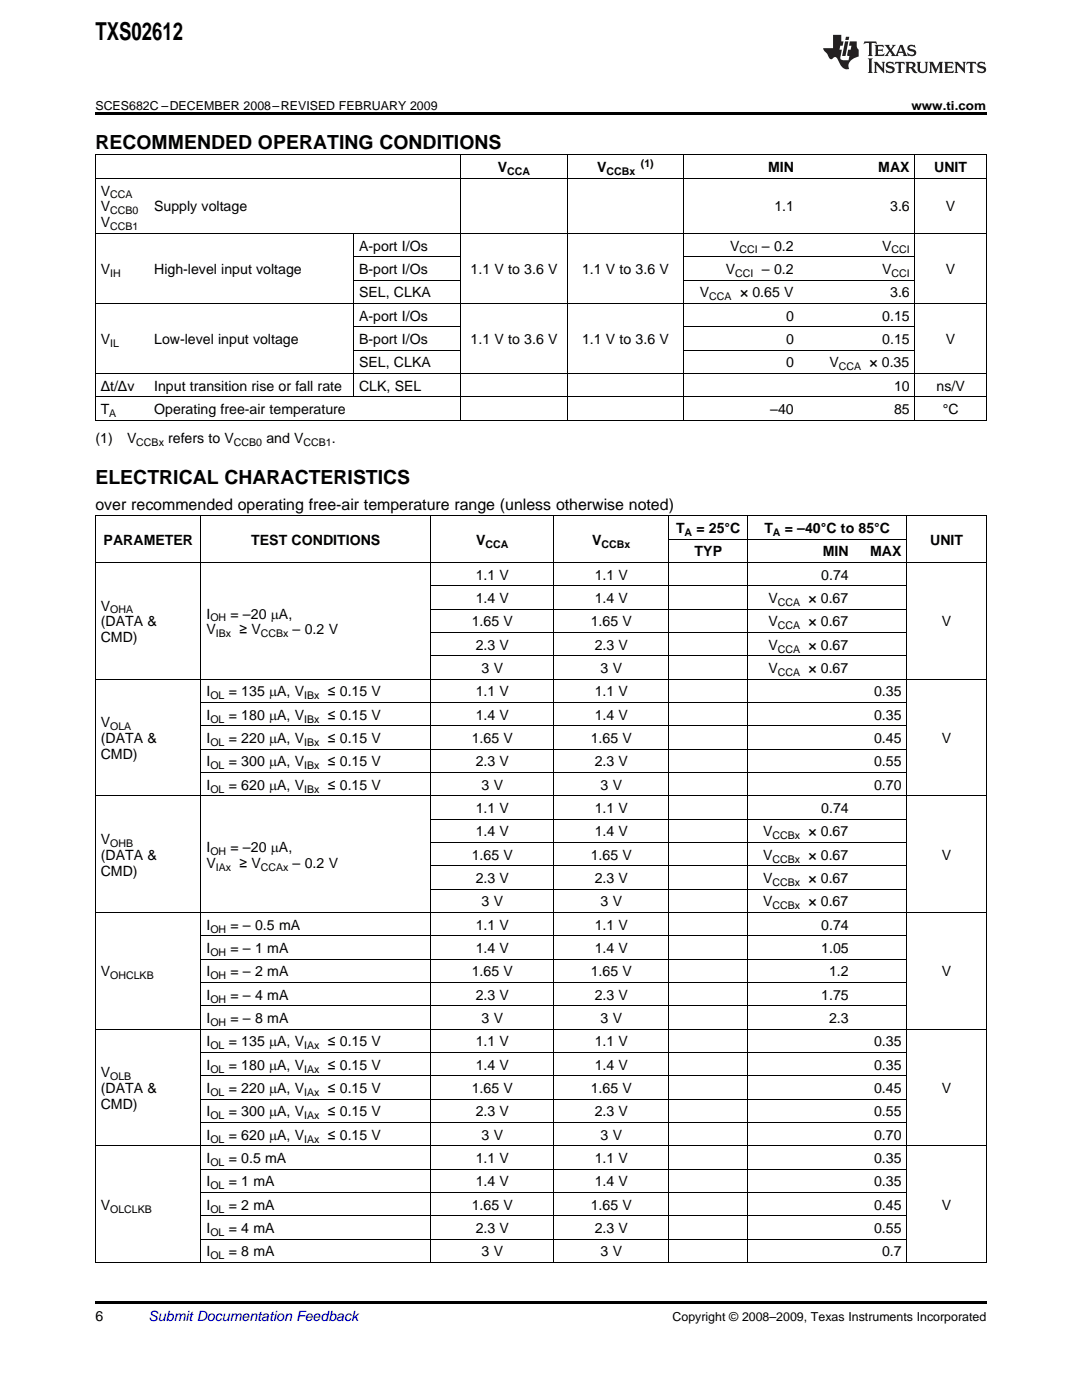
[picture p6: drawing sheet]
<svg xmlns="http://www.w3.org/2000/svg" width="216mm" height="279mm" viewBox="0 0 216 279" stroke-linecap="round" stroke-linejoin="round" font-family="sans-serif">
<defs><g id="words">
<text font-size="4.9" x="19" y="7.9">TXS02612</text>
<g font-size="3.9">
<text x="19" y="29.7">RECOMMENDED OPERATING CONDITIONS</text>
<text x="19" y="96.6">ELECTRICAL CHARACTERISTICS</text>
</g>
<text font-size="3.2" x="19" y="101.7">over recommended operating free-air temperature range (unless otherwise noted)</text>
<g font-size="2.8">
<text x="99.3" y="34.4">V</text>
<text x="119.2" y="34.4">V</text>
<text x="153.2" y="34.4">MIN</text>
<text x="175.3" y="34.4">MAX</text>
<text x="186.4" y="34.4">UNIT</text>
<text x="20.1" y="39">V</text>
<text x="20.1" y="42.2">V</text>
<text x="20.1" y="45.4">V</text>
<text x="30.8" y="42.2">Supply voltage</text>
<text x="154.5" y="42.2">1.1</text>
<text x="177.6" y="42.2">3.6</text>
<text x="188.7" y="42.2">V</text>
<text x="71.6" y="50">A-port I/Os</text>
<text x="145.7" y="50">V</text>
<text x="152" y="50">– 0.2</text>
<text x="176" y="50">V</text>
<text x="20.1" y="54.7">V</text>
<text x="30.8" y="54.7">High-level input voltage</text>
<text x="71.6" y="54.7">B-port I/Os</text>
<text x="71.6" y="59.3">SEL, CLKA</text>
<text x="93.9" y="54.7">1.1 V to 3.6 V</text>
<text x="116.1" y="54.7">1.1 V to 3.6 V</text>
<text x="139.7" y="59.3">V</text>
<text x="144.9" y="54.7">V</text>
<text x="147.7" y="59.3">× 0.65 V</text>
<text x="152" y="54.7">– 0.2</text>
<text x="176" y="54.7">V</text>
<text x="177.6" y="59.3">3.6</text>
<text x="188.7" y="54.7">V</text>
<text x="71.6" y="64">A-port I/Os</text>
<text x="156.8" y="64">0</text>
<text x="176" y="64">0.15</text>
<text x="20.1" y="68.7">V</text>
<text x="30.8" y="68.7">Low-level input voltage</text>
<text x="71.6" y="68.7">B-port I/Os</text>
<text x="93.9" y="68.7">1.1 V to 3.6 V</text>
<text x="116.1" y="68.7">1.1 V to 3.6 V</text>
<text x="156.8" y="68.7">0</text>
<text x="176" y="68.7">0.15</text>
<text x="188.7" y="68.7">V</text>
<text x="20.1" y="78">Δt/Δv</text>
<text x="30.8" y="78">Input transition rise or fall rate</text>
<text x="71.6" y="73.3">SEL, CLKA</text>
<text x="71.6" y="78">CLK, SEL</text>
<text x="156.8" y="73.3">0</text>
<text x="165.5" y="73.3">V</text>
<text x="173.5" y="73.3">× 0.35</text>
<text x="178.4" y="78">10</text>
<text x="186.9" y="78">ns/V</text>
<text x="20.1" y="82.6">T</text>
<text x="30.8" y="82.6">Operating free-air temperature</text>
<text x="153.7" y="82.6">–40</text>
<text x="178.4" y="82.6">85</text>
<text x="188.1" y="82.6">°C</text>
<text x="19" y="88.5">(1)</text>
<text x="25.4" y="88.5">V</text>
<text x="33.5" y="88.5">refers to V</text>
<text x="53.2" y="88.5">and V</text>
<text x="66.2" y="88.5">.</text>
<text x="134.9" y="106.4">T</text>
<text x="139" y="106.4">= 25°C</text>
<text x="152.5" y="106.4">T</text>
<text x="156.6" y="106.4">= –40°C to 85°C</text>
<text x="20.7" y="108.7">PARAMETER</text>
<text x="50.1" y="108.7">TEST CONDITIONS</text>
<text x="95" y="108.7">V</text>
<text x="118.2" y="108.7">V</text>
<text x="138.6" y="111.1">TYP</text>
<text x="164.2" y="111.1">MIN</text>
<text x="173.6" y="111.1">MAX</text>
<text x="185.6" y="108.7">UNIT</text>
<text x="94.9" y="115.7">1.1 V</text>
<text x="118.7" y="115.7">1.1 V</text>
<text x="163.9" y="115.7">0.74</text>
<text x="20.1" y="121.8">V</text>
<text x="20.1" y="125">(DATA &amp;</text>
<text x="41.2" y="123.4">I</text>
<text x="46" y="123.4">= –20 mA,</text>
<text x="94.1" y="125">1.65 V</text>
<text x="94.9" y="120.4">1.4 V</text>
<text x="117.9" y="125">1.65 V</text>
<text x="118.7" y="120.4">1.4 V</text>
<text x="153.3" y="120.4">V</text>
<text x="153.3" y="125">V</text>
<text x="161.3" y="120.4">× 0.67</text>
<text x="161.3" y="125">× 0.67</text>
<text x="187.9" y="125">V</text>
<text x="20.1" y="128.2">CMD)</text>
<text x="41.2" y="126.6">V</text>
<text x="47.8" y="126.6">≥ V</text>
<text x="58.4" y="126.6">– 0.2 V</text>
<text x="94.9" y="129.7">2.3 V</text>
<text x="118.7" y="129.7">2.3 V</text>
<text x="153.3" y="129.7">V</text>
<text x="161.3" y="129.7">× 0.67</text>
<text x="96.1" y="134.3">3 V</text>
<text x="119.8" y="134.3">3 V</text>
<text x="153.3" y="134.3">V</text>
<text x="161.3" y="134.3">× 0.67</text>
<text x="41.2" y="139">I</text>
<text x="41.2" y="143.7">I</text>
<text x="45.6" y="139">= 135 mA, V</text>
<text x="45.6" y="143.7">= 180 mA, V</text>
<text x="65.4" y="139">≤ 0.15 V</text>
<text x="65.4" y="143.7">≤ 0.15 V</text>
<text x="94.9" y="139">1.1 V</text>
<text x="94.9" y="143.7">1.4 V</text>
<text x="118.7" y="139">1.1 V</text>
<text x="118.7" y="143.7">1.4 V</text>
<text x="174.4" y="139">0.35</text>
<text x="174.4" y="143.7">0.35</text>
<text x="20.1" y="145.1">V</text>
<text x="20.1" y="148.3">(DATA &amp;</text>
<text x="41.2" y="148.3">I</text>
<text x="45.6" y="148.3">= 220 mA, V</text>
<text x="65.4" y="148.3">≤ 0.15 V</text>
<text x="94.1" y="148.3">1.65 V</text>
<text x="117.9" y="148.3">1.65 V</text>
<text x="174.4" y="148.3">0.45</text>
<text x="187.9" y="148.3">V</text>
<text x="20.1" y="151.5">CMD)</text>
<text x="41.2" y="153">I</text>
<text x="45.6" y="153">= 300 mA, V</text>
<text x="65.4" y="153">≤ 0.15 V</text>
<text x="94.9" y="153">2.3 V</text>
<text x="118.7" y="153">2.3 V</text>
<text x="174.4" y="153">0.55</text>
<text x="41.2" y="157.6">I</text>
<text x="45.6" y="157.6">= 620 mA, V</text>
<text x="65.4" y="157.6">≤ 0.15 V</text>
<text x="96.1" y="157.6">3 V</text>
<text x="119.8" y="157.6">3 V</text>
<text x="174.4" y="157.6">0.70</text>
<text x="94.9" y="162.3">1.1 V</text>
<text x="94.9" y="166.9">1.4 V</text>
<text x="118.7" y="162.3">1.1 V</text>
<text x="118.7" y="166.9">1.4 V</text>
<text x="152.3" y="166.9">V</text>
<text x="161.3" y="166.9">× 0.67</text>
<text x="163.9" y="162.3">0.74</text>
<text x="20.1" y="168.4">V</text>
<text x="20.1" y="171.6">(DATA &amp;</text>
<text x="41.2" y="170">I</text>
<text x="41.2" y="173.2">V</text>
<text x="46" y="170">= –20 mA,</text>
<text x="47.8" y="173.2">≥ V</text>
<text x="58.4" y="173.2">– 0.2 V</text>
<text x="94.1" y="171.6">1.65 V</text>
<text x="117.9" y="171.6">1.65 V</text>
<text x="152.3" y="171.6">V</text>
<text x="161.3" y="171.6">× 0.67</text>
<text x="187.9" y="171.6">V</text>
<text x="20.1" y="174.8">CMD)</text>
<text x="94.9" y="176.2">2.3 V</text>
<text x="118.7" y="176.2">2.3 V</text>
<text x="152.3" y="176.2">V</text>
<text x="161.3" y="176.2">× 0.67</text>
<text x="41.2" y="185.6">I</text>
<text x="46" y="185.6">= – 0.5 mA</text>
<text x="94.9" y="185.6">1.1 V</text>
<text x="96.1" y="180.9">3 V</text>
<text x="118.7" y="185.6">1.1 V</text>
<text x="119.8" y="180.9">3 V</text>
<text x="152.3" y="180.9">V</text>
<text x="161.3" y="180.9">× 0.67</text>
<text x="163.9" y="185.6">0.74</text>
<text x="41.2" y="190.2">I</text>
<text x="46" y="190.2">= – 1 mA</text>
<text x="94.9" y="190.2">1.4 V</text>
<text x="118.7" y="190.2">1.4 V</text>
<text x="163.9" y="190.2">1.05</text>
<text x="20.1" y="194.9">V</text>
<text x="41.2" y="194.9">I</text>
<text x="46" y="194.9">= – 2 mA</text>
<text x="94.1" y="194.9">1.65 V</text>
<text x="117.9" y="194.9">1.65 V</text>
<text x="165.4" y="194.9">1.2</text>
<text x="187.9" y="194.9">V</text>
<text x="41.2" y="199.5">I</text>
<text x="46" y="199.5">= – 4 mA</text>
<text x="94.9" y="199.5">2.3 V</text>
<text x="118.7" y="199.5">2.3 V</text>
<text x="163.9" y="199.5">1.75</text>
<text x="41.2" y="204.2">I</text>
<text x="41.2" y="208.8">I</text>
<text x="45.6" y="208.8">= 135 mA, V</text>
<text x="46" y="204.2">= – 8 mA</text>
<text x="65.4" y="208.8">≤ 0.15 V</text>
<text x="94.9" y="208.8">1.1 V</text>
<text x="96.1" y="204.2">3 V</text>
<text x="118.7" y="208.8">1.1 V</text>
<text x="119.8" y="204.2">3 V</text>
<text x="165.4" y="204.2">2.3</text>
<text x="174.4" y="208.8">0.35</text>
<text x="20.1" y="215">V</text>
<text x="41.2" y="213.5">I</text>
<text x="45.6" y="213.5">= 180 mA, V</text>
<text x="65.4" y="213.5">≤ 0.15 V</text>
<text x="94.9" y="213.5">1.4 V</text>
<text x="118.7" y="213.5">1.4 V</text>
<text x="174.4" y="213.5">0.35</text>
<text x="20.1" y="218.2">(DATA &amp;</text>
<text x="20.1" y="221.3">CMD)</text>
<text x="41.2" y="218.2">I</text>
<text x="45.6" y="218.2">= 220 mA, V</text>
<text x="65.4" y="218.2">≤ 0.15 V</text>
<text x="94.1" y="218.2">1.65 V</text>
<text x="117.9" y="218.2">1.65 V</text>
<text x="174.4" y="218.2">0.45</text>
<text x="187.9" y="218.2">V</text>
<text x="41.2" y="222.8">I</text>
<text x="41.2" y="227.5">I</text>
<text x="45.6" y="222.8">= 300 mA, V</text>
<text x="45.6" y="227.5">= 620 mA, V</text>
<text x="65.4" y="222.8">≤ 0.15 V</text>
<text x="65.4" y="227.5">≤ 0.15 V</text>
<text x="94.9" y="222.8">2.3 V</text>
<text x="96.1" y="227.5">3 V</text>
<text x="118.7" y="222.8">2.3 V</text>
<text x="119.8" y="227.5">3 V</text>
<text x="174.4" y="222.8">0.55</text>
<text x="174.4" y="227.5">0.70</text>
<text x="41.2" y="232.1">I</text>
<text x="45.6" y="232.1">= 0.5 mA</text>
<text x="94.9" y="232.1">1.1 V</text>
<text x="118.7" y="232.1">1.1 V</text>
<text x="174.4" y="232.1">0.35</text>
<text x="41.2" y="236.8">I</text>
<text x="45.6" y="236.8">= 1 mA</text>
<text x="94.9" y="236.8">1.4 V</text>
<text x="118.7" y="236.8">1.4 V</text>
<text x="174.4" y="236.8">0.35</text>
<text x="20.1" y="241.4">V</text>
<text x="41.2" y="241.4">I</text>
<text x="45.6" y="241.4">= 2 mA</text>
<text x="94.1" y="241.4">1.65 V</text>
<text x="117.9" y="241.4">1.65 V</text>
<text x="174.4" y="241.4">0.45</text>
<text x="187.9" y="241.4">V</text>
<text x="41.2" y="246.1">I</text>
<text x="41.2" y="250.8">I</text>
<text x="45.6" y="246.1">= 4 mA</text>
<text x="45.6" y="250.8">= 8 mA</text>
<text x="94.9" y="246.1">2.3 V</text>
<text x="96.1" y="250.8">3 V</text>
<text x="118.7" y="246.1">2.3 V</text>
<text x="119.8" y="250.8">3 V</text>
<text x="174.4" y="246.1">0.55</text>
<text x="176" y="250.8">0.7</text>
<text x="19" y="263.6">6</text>
</g>
<text font-size="2.8" fill="#0000c8" x="29.6" y="263.6">Submit Documentation Feedback</text>
<g font-size="2.5">
<text x="19" y="21.9">SCES682C –DECEMBER 2008–REVISED FEBRUARY 2009</text>
<text x="181.9" y="21.9">www.ti.com</text>
<text x="134.2" y="263.6">Copyright © 2008–2009, Texas Instruments Incorporated</text>
</g>
<g font-size="2.1">
<text x="101.2" y="34.9">CCA</text>
<text x="121" y="34.9">CCBx</text>
<text x="127.9" y="33.2">(1)</text>
<text x="22" y="39.6">CCA</text>
<text x="22" y="42.8">CCB0</text>
<text x="22" y="45.9">CCB1</text>
<text x="147.6" y="50.6">CCI</text>
<text x="177.9" y="50.6">CCI</text>
<text x="22" y="55.2">IH</text>
<text x="141.5" y="59.9">CCA</text>
<text x="146.7" y="55.2">CCI</text>
<text x="177.9" y="55.2">CCI</text>
<text x="22" y="69.2">IL</text>
<text x="167.4" y="73.9">CCA</text>
<text x="21.8" y="83.2">A</text>
<text x="27.2" y="89">CCBx</text>
<text x="46.7" y="89">CCB0</text>
<text x="60.6" y="89">CCB1</text>
<text x="136.6" y="107">A</text>
<text x="154.2" y="107">A</text>
<text x="96.9" y="109.3">CCA</text>
<text x="120.1" y="109.3">CCBx</text>
<text x="22" y="122.4">OHA</text>
<text x="42" y="124">OH</text>
<text x="155.2" y="120.9">CCA</text>
<text x="155.2" y="125.6">CCA</text>
<text x="43.1" y="127.2">IBx</text>
<text x="52" y="127.2">CCBx</text>
<text x="155.2" y="130.2">CCA</text>
<text x="155.2" y="134.9">CCA</text>
<text x="42" y="139.6">OL</text>
<text x="60.7" y="139.6">IBx</text>
<text x="22" y="145.7">OLA</text>
<text x="42" y="144.2">OL</text>
<text x="42" y="148.9">OL</text>
<text x="60.7" y="144.2">IBx</text>
<text x="60.7" y="148.9">IBx</text>
<text x="42" y="153.5">OL</text>
<text x="60.7" y="153.5">IBx</text>
<text x="42" y="158.2">OL</text>
<text x="60.7" y="158.2">IBx</text>
<text x="154.1" y="167.5">CCBx</text>
<text x="22" y="169">OHB</text>
<text x="42" y="170.6">OH</text>
<text x="43.1" y="173.7">IAx</text>
<text x="52" y="173.7">CCAx</text>
<text x="154.1" y="172.2">CCBx</text>
<text x="154.1" y="176.8">CCBx</text>
<text x="154.1" y="181.5">CCBx</text>
<text x="42" y="186.1">OH</text>
<text x="42" y="190.8">OH</text>
<text x="22" y="195.4">OHCLKB</text>
<text x="42" y="195.4">OH</text>
<text x="42" y="200.1">OH</text>
<text x="42" y="204.8">OH</text>
<text x="42" y="209.4">OL</text>
<text x="60.7" y="209.4">IAx</text>
<text x="22" y="215.5">OLB</text>
<text x="42" y="214.1">OL</text>
<text x="60.7" y="214.1">IAx</text>
<text x="42" y="218.7">OL</text>
<text x="60.7" y="218.7">IAx</text>
<text x="42" y="223.4">OL</text>
<text x="60.7" y="223.4">IAx</text>
<text x="42" y="228">OL</text>
<text x="42" y="232.7">OL</text>
<text x="60.7" y="228">IAx</text>
<text x="42" y="237.3">OL</text>
<text x="22" y="242">OLCLKB</text>
<text x="42" y="242">OL</text>
<text x="42" y="246.7">OL</text>
<text x="42" y="251.3">OL</text>
</g>
</g></defs>
<g fill="#231f20">
<path d="M172.5 8.3l-.1 .5 .4-.2h.6v.1v2.1l-.2 .4h.9l-.2-.4v-2.1l.1-.1h.5l.5 .2-.2-.5zM174.5 9l.2 .3v1.5l-.2 .4h1.8l.2-.6a1.04 1.04 0 0 1-1.3 .2v-.7h.6l.3 .2v-.6l-.3 .2h-.6v-.6l.8-.1 .4 .3-.2-.5zM176.5 9l.9 1.1-.9 1.1h.8l-.2-.2 .4-.7 .5 .7-.2 .2h1.5l-.2-.2 .2-.4h.9l.1 .4-.2 .2h1l-.3-.3-.7-1.9h-.5l-.9 2-.8-1 .9-1h-.8l.1 .3-.4 .5-.3-.6 .1-.2zM179.7 9.3l.4 1h-.7zM181.3 9.1a.63 .63 0 0 0-.2 .7 .63 .63 0 0 0 .6 .4l.6 .2 .1 .2a.75 .75 0 0 1-.7 .4 .75 .75 0 0 1-.6-.5l.1 .7 .1-.1a1.11 1.11 0 0 0 1.5-.6 1.13 1.13 0 0 0-1.2-.8l-.1-.4a1.04 1.04 0 0 1 1.2 .2l-.2-.5-.2 .1-.4-.2zM173.2 11.7l.2 .3v2.2l-.2 .4h1l-.3-.4v-2.2l.3-.3zM174.3 12.3l.3 .4v1.5l-.3 .4h.8l-.2-.4v-1.3l1.5 1.7v-1.9l.2-.4h-.7l.2 .4v.9l-1.1-1.3zM177 12.5a.62 .62 0 0 0-.2 .7 .62 .62 0 0 0 .6 .4l.6 .1 .1 .3a.76 .76 0 0 1-.7 .3 .76 .76 0 0 1-.7-.4l.2 .7 .1-.1a1.11 1.11 0 0 0 1.5-.6 1.13 1.13 0 0 0-1.2-.8l-.1-.4a1.04 1.04 0 0 1 1.2 .2l-.2-.6-.2 .1-.5-.1zM178.7 12.3l-.2 .7a.61 .61 0 0 1 .8-.4v1.6l-.2 .4h.9l-.2-.4v-1.6a.63 .63 0 0 1 .7 .4l-.1-.7zM180.6 12.3l.3 .4v1.5l-.3 .4h1l-.2-.2-.1-.8 .6 .2a.76 .76 0 0 0 1.2 .7l-1-1a.58 .58 0 0 0 .6-.5 .58 .58 0 0 0-.5-.6zM181.4 12.7l.1-.1a.45 .45 0 0 1 .5 .1 .45 .45 0 0 1 .1 .5l-.8 .2zM182.9 12.3l.2 .2a2.17 2.17 0 0 0 .3 1.9 .99 .99 0 0 0 1.6-.6v-1.1l.2-.4h-.7l.2 .2a1.92 1.92 0 0 1-.2 1.8 .6 .6 0 0 1-.9-.5v-1.1l.2-.4zM185.4 12.3l.2 .4v1.5l-.2 .4h.7l-.2-.4v-1.4l.8 1.8 .8-1.8v1.4l-.2 .4h.9l-.2-.4v-1.5l.2-.4h-.8l-.6 1.5-.6-1.5zM188.4 12.3l.2 .4v1.5l-.2 .4h1.8l.1-.6a1.04 1.04 0 0 1-1.2 .2v-.7h.5l.4 .2v-.6l-.4 .2h-.5v-.7h.8l.3 .3-.1-.6zM190.5 12.3l.2 .4v1.5l-.2 .4h.7l-.2-.4v-1.3l1.5 1.7v-1.9l.2-.4h-.7l.2 .4v.9l-1.1-1.3zM192.9 12.3l-.1 .7a.61 .61 0 0 1 .7-.4l.1 1.6-.3 .4h1l-.3-.4 .1-1.6a.63 .63 0 0 1 .7 .4l-.1-.7zM195.2 12.5a.62 .62 0 0 0-.2 .7 .62 .62 0 0 0 .6 .4l.6 .1 .1 .3a.76 .76 0 0 1-.7 .3 .76 .76 0 0 1-.6-.4l.1 .7 .1-.1a1.11 1.11 0 0 0 1.6-.6 1.13 1.13 0 0 0-1.3-.8l-.1-.4a1.04 1.04 0 0 1 1.2 .2l-.1-.6-.2 .1-.5-.1z"/>
<path d="M166.2 7v2.6h-1.9v.4l.8 .9a.91 .91 0 0 0 1 .9 .56 .56 0 0 1 .5-.4 .56 .56 0 0 1 .5 .3l.4 .8a1.53 1.53 0 0 0 1.9 1.2 1.54 1.54 0 0 1 1-2.1l.9-.3v-1.4a1.52 1.52 0 0 1-.4-1.6h-1.3l-.2 .8h.5l-.2 .8h-.5l-.1 1v.2l.4 .1-.2 .8a1.93 1.93 0 0 1-1.6-.2l.3-1.9h-.5l.2-.8h.4l.2-.8h-.4v-1.3zM168.6 8.3l-.6 2.9h.7l.6-2.9zM168.8 7.3l-.1 .7h.6l.2-.7z"/>
</g>
<path d="M19 22.5h177.8v.5h-177.8zM19 259.7h177.8v.5h-177.8z" fill="#000"/>
<g fill="none" stroke="#000" stroke-width=".2">
<path d="M19 35.6h177.8M19 30.9h177.8M19.1 31v52.9M91.9 31v52.9M113.2 31v52.9M136.3 31v52.9M182.5 31v52.9M196.8 31v52.9M19 46.6h177.8M70.5 46.6v32.6M70.6 55.9h21.3M70.6 51.2h21.3"/>
<path d="M136.4 55.9h46.2M136.4 51.2h46.2M19 79.2h177.8M19 74.5h177.8M19 60.6h177.8M70.6 69.9h21.3M70.6 65.2h21.3M136.4 69.9h46.2M136.4 65.2h46.2M19 83.8h177.8M19 112.3h177.8M19 103h177.8"/>
<path d="M19.1 103v149M40.1 103v149M85.9 103v149M85.9 116.9h95.1M110.5 103v149M133.4 103v149M133.5 107.6h47.5M149.2 103v149M180.9 103v149M196.8 103v149M19 135.6h177.8M85.9 130.9h95.1"/>
<path d="M85.9 126.2h95.1M85.9 121.6h95.1M19 158.8h177.8M40.1 154.2h140.9M40.1 149.5h140.9M40.1 144.9h140.9M40.1 140.2h140.9M85.9 177.5h95.1M85.9 172.8h95.1M85.9 168.2h95.1M85.9 163.5h95.1M19 182.1h177.8"/>
<path d="M40.1 196.1h140.9M40.1 191.4h140.9M40.1 186.8h140.9M19 205.4h177.8M40.1 219.4h140.9M40.1 214.7h140.9M40.1 210.1h140.9M40.1 200.7h140.9M19 228.7h177.8M40.1 238h140.9M40.1 233.3h140.9M40.1 224h140.9"/>
<path d="M19 252h177.8M40.1 247.3h140.9M40.1 242.7h140.9"/>
</g>
<use href="#words"/>
</svg>
